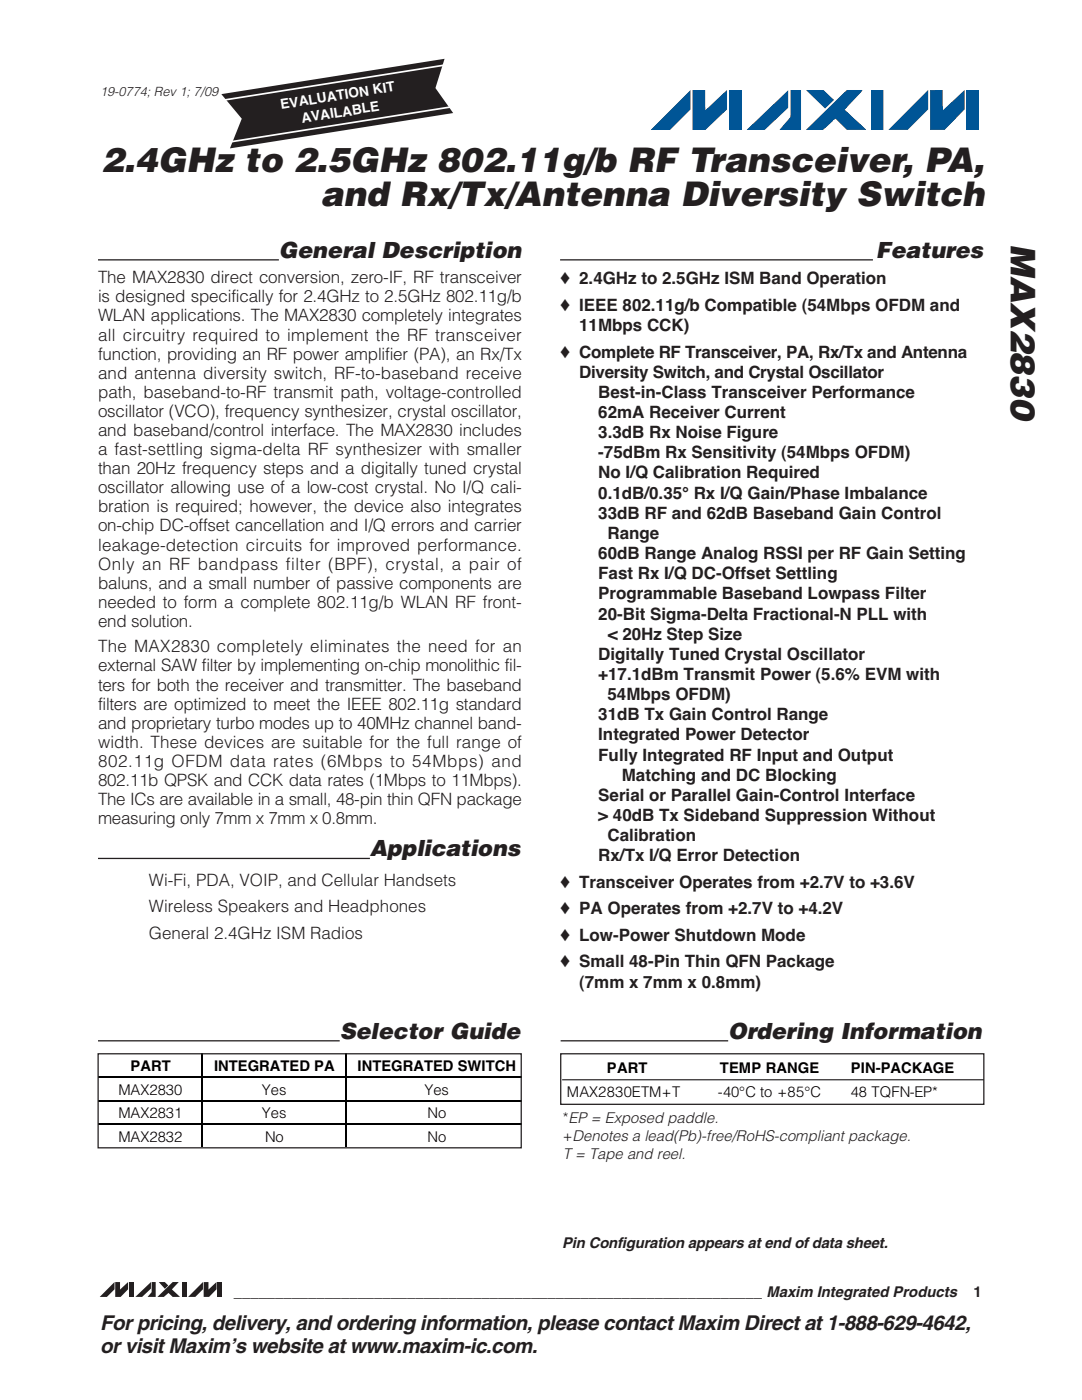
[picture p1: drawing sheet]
<svg xmlns="http://www.w3.org/2000/svg" width="216mm" height="279mm" viewBox="0 0 216 279" stroke-linecap="round" stroke-linejoin="round" font-family="sans-serif">
<defs><g id="words">
<g font-size="6.9" fill="#231f20">
<text x="20.2" y="34.3">2.4GHz to 2.5GHz 802.11g/b RF Transceiver, PA,</text>
<text x="64" y="41">and Rx/Tx/Antenna Diversity Switch</text>
<text x="201.7" y="48.7" transform="rotate(90 201.7 48.7)">MAX2830</text>
</g>
<g font-size="4.5" fill="#231f20">
<text x="55.7" y="51.5">General Description</text>
<text x="174.8" y="51.5">Features</text>
<text x="73.8" y="170.9">Applications</text>
<text x="67.8" y="207.3">Selector Guide</text>
<text x="145.3" y="207.3">Ordering Information</text>
</g>
<g font-size="4.2" fill="#231f20">
<text x="20" y="265.4">For pricing, delivery, and ordering information, please contact Maxim Direct at 1-888-629-4642,</text>
<text x="20" y="270">or visit Maxim’s website at www.maxim-ic.com.</text>
</g>
<g font-size="3.4" fill="#231f20">
<text x="19.6" y="56.5">The MAX2830 direct conversion, zero-IF, RF transceiver</text>
<text x="111.8" y="56.8">♦ 2.4GHz to 2.5GHz ISM Band Operation</text>
<text x="19.6" y="60.4">is designed specifically for 2.4GHz to 2.5GHz 802.11g/b</text>
<text x="19.6" y="64.2">WLAN applications. The MAX2830 completely integrates</text>
<text x="111.8" y="62">♦ IEEE 802.11g/b Compatible (54Mbps OFDM and</text>
<text x="19.6" y="68">all circuitry required to implement the RF transceiver</text>
<text x="19.6" y="71.8">function, providing an RF power amplifier (PA), an Rx/Tx</text>
<text x="111.8" y="71.4">♦ Complete RF Transceiver, PA, Rx/Tx and Antenna</text>
<text x="115.6" y="66.1">11Mbps CCK)</text>
<text x="19.6" y="75.6">and antenna diversity switch, RF-to-baseband receive</text>
<text x="115.6" y="75.4">Diversity Switch, and Crystal Oscillator</text>
<text x="19.6" y="79.4">path, baseband-to-RF transmit path, voltage-controlled</text>
<text x="19.6" y="83.2">oscillator (VCO), frequency synthesizer, crystal oscillator,</text>
<text x="119.4" y="79.4">Best-in-Class Transceiver Performance</text>
<text x="119.4" y="83.4">62mA Receiver Current</text>
<text x="19.6" y="87">and baseband/control interface. The MAX2830 includes</text>
<text x="119.4" y="87.4">3.3dB Rx Noise Figure</text>
<text x="19.6" y="90.8">a fast-settling sigma-delta RF synthesizer with smaller</text>
<text x="19.6" y="94.6">than 20Hz frequency steps and a digitally tuned crystal</text>
<text x="119.4" y="91.5">-75dBm Rx Sensitivity (54Mbps OFDM)</text>
<text x="119.4" y="95.5">No I/Q Calibration Required</text>
<text x="19.6" y="98.5">oscillator allowing use of a low-cost crystal. No I/Q cali-</text>
<text x="119.4" y="99.5">0.1dB/0.35° Rx I/Q Gain/Phase Imbalance</text>
<text x="19.6" y="102.3">bration is required; however, the device also integrates</text>
<text x="19.6" y="106.1">on-chip DC-offset cancellation and I/Q errors and carrier</text>
<text x="119.4" y="103.5">33dB RF and 62dB Baseband Gain Control</text>
<text x="121.2" y="107.6">Range</text>
<text x="19.6" y="109.9">leakage-detection circuits for improved performance.</text>
<text x="19.6" y="113.7">Only an RF bandpass filter (BPF), crystal, a pair of</text>
<text x="119.4" y="111.6">60dB Range Analog RSSI per RF Gain Setting</text>
<text x="19.6" y="117.5">baluns, and a small number of passive components are</text>
<text x="119.4" y="115.6">Fast Rx I/Q DC-Offset Settling</text>
<text x="119.4" y="119.6">Programmable Baseband Lowpass Filter</text>
<text x="19.6" y="121.3">needed to form a complete 802.11g/b WLAN RF front-</text>
<text x="19.6" y="125.1">end solution.</text>
<text x="119.4" y="123.6">20-Bit Sigma-Delta Fractional-N PLL with</text>
<text x="19.6" y="130.2">The MAX2830 completely eliminates the need for an</text>
<text x="119.4" y="131.7">Digitally Tuned Crystal Oscillator</text>
<text x="121.3" y="127.7">&lt; 20Hz Step Size</text>
<text x="19.6" y="134">external SAW filter by implementing on-chip monolithic fil-</text>
<text x="19.6" y="137.8">ters for both the receiver and transmitter. The baseband</text>
<text x="119.4" y="135.7">+17.1dBm Transmit Power (5.6% EVM with</text>
<text x="19.6" y="141.6">filters are optimized to meet the IEEE 802.11g standard</text>
<text x="119.4" y="143.7">31dB Tx Gain Control Range</text>
<text x="121.2" y="139.7">54Mbps OFDM)</text>
<text x="19.6" y="145.4">and proprietary turbo modes up to 40MHz channel band-</text>
<text x="19.6" y="149.3">width. These devices are suitable for the full range of</text>
<text x="119.4" y="147.8">Integrated Power Detector</text>
<text x="19.6" y="153.1">802.11g OFDM data rates (6Mbps to 54Mbps) and</text>
<text x="119.4" y="151.8">Fully Integrated RF Input and Output</text>
<text x="124.1" y="155.8">Matching and DC Blocking</text>
<text x="19.6" y="156.9">802.11b QPSK and CCK data rates (1Mbps to 11Mbps).</text>
<text x="19.6" y="160.7">The ICs are available in a small, 48-pin thin QFN package</text>
<text x="119.4" y="159.8">Serial or Parallel Gain-Control Interface</text>
<text x="19.6" y="164.5">measuring only 7mm x 7mm x 0.8mm.</text>
<text x="119.4" y="163.9">&gt; 40dB Tx Sideband Suppression Without</text>
<text x="121.2" y="167.9">Calibration</text>
<text x="119.4" y="171.9">Rx/Tx I/Q Error Detection</text>
<text x="29.7" y="176.8">Wi-Fi, PDA, VOIP, and Cellular Handsets</text>
<text x="111.8" y="177.2">♦ Transceiver Operates from +2.7V to +3.6V</text>
<text x="29.7" y="182.1">Wireless Speakers and Headphones</text>
<text x="111.8" y="182.5">♦ PA Operates from +2.7V to +4.2V</text>
<text x="29.7" y="187.4">General 2.4GHz ISM Radios</text>
<text x="111.8" y="187.8">♦ Low-Power Shutdown Mode</text>
<text x="111.8" y="193.1">♦ Small 48-Pin Thin QFN Package</text>
<text x="115.6" y="197.1">(7mm x 7mm x 0.8mm)</text>
</g>
<g font-size="3" fill="#231f20">
<text x="112.3" y="224.2">*EP = Exposed paddle.</text>
<text x="112.3" y="227.8">+Denotes a lead(Pb)-free/RoHS-compliant package.</text>
<text x="112.3" y="231.3">T = Tape and reel.</text>
<text x="112.2" y="249.1">Pin Configuration appears at end of data sheet.</text>
<text x="46.7" y="258.8">________________________________________________________________ Maxim Integrated Products</text>
<text x="194.3" y="258.8">1</text>
</g>
<g font-size="2.9">
<text x="26.1" y="213.7">PART</text>
<text x="42.7" y="213.7">INTEGRATED PA</text>
<text x="71.4" y="213.7">INTEGRATED SWITCH</text>
<text x="121.1" y="214.1">PART</text>
<text x="143.7" y="214.1">TEMP RANGE</text>
<text x="169.8" y="214.1">PIN-PACKAGE</text>
<text x="23.6" y="218.5">MAX2830</text>
<text x="52.3" y="218.5">Yes</text>
<text x="84.7" y="218.5">Yes</text>
<text x="113.1" y="219">MAX2830ETM+T</text>
<text x="143.3" y="219">-40°C to +85°C</text>
<text x="169.8" y="219">48 TQFN-EP*</text>
<text x="23.6" y="223.1">MAX2831</text>
<text x="23.6" y="227.9">MAX2832</text>
<text x="52.3" y="223.1">Yes</text>
<text x="52.9" y="227.9">No</text>
<text x="85.3" y="223.1">No</text>
<text x="85.3" y="227.9">No</text>
</g>
<g font-size="2.8" fill="#fff">
<text x="56.1" y="21.8" transform="rotate(-9 56.1 21.8)">EVALUATION KIT</text>
<text x="60.3" y="24.5" transform="rotate(-9 60.3 24.5)">AVAILABLE</text>
</g>
<text font-size="2.6" fill="#231f20" x="20" y="19.2">19-0774; Rev 1; 7/09</text>
</g></defs>
<path d="M19.6 51.9h36M111.8 51.9h62.4M19.6 171.3h54.2" fill="none" stroke="#231f20" stroke-width=".26"/>
<g fill="#005596">
<path d="M149 25.9l8.3-7.9v3.5l-4.7 4.4z"/>
<path d="M157.7 18h2.2v7.9h-4.4l2.2-2.5z"/>
<path d="M160.8 18h3.5l2.1 1.9-1.8 1.8z"/>
<path d="M160.8 25.9l8.2-7.9h3.2l-3.6 3.9 4.3 4h-3.9l-2.3-2.2-2.5 2.2z"/>
<path d="M137.8 18v3.8l-4.1 4.1h-3.9z"/>
<path d="M138.2 18h2.5v4l4.4-4v3.8l-4.4 4.1h-2.5z"/>
<path d="M145.5 18h2.6v7.9h-2.6z"/>
<path d="M173.8 18h2.6v7.9h-2.6z"/>
<path d="M185.2 17.9v3.9l-4.1 4.1h-3.8z"/>
<path d="M185.6 18h2.6v4l4.3-4.1v3.9l-4 4.1h-2.9z"/>
<path d="M192.9 18h2.5v7.9h-2.5z"/>
</g>
<path d="M19.9 254h25.9v5.1h-25.9z" fill="#fff"/>
<g fill="#231f20">
<path d="M27 258.8l3.1-2.9v1.3l-1.7 1.6z"/>
<path d="M30.3 255.9h.8v2.9h-1.7l.9-.9z"/>
<path d="M31.7 255.9h1.2l.7 .6-.7 .7z"/>
<path d="M31.4 258.8l3.1-2.9h1.2l-1.4 1.4 1.6 1.5h-1.4l-.9-.8-.9 .8z"/>
<path d="M22.9 255.9v1.4l-1.6 1.5h-1.4z"/>
<path d="M23 255.9h1v1.5l1.6-1.5v1.4l-1.5 1.5h-1.1z"/>
<path d="M25.7 255.9h1v2.9h-1z"/>
<path d="M36.3 255.9h.9v2.9h-.9z"/>
<path d="M40.5 255.9v1.4l-1.5 1.5h-1.5z"/>
<path d="M40.6 255.9h1v1.5l1.6-1.5v1.4l-1.5 1.5h-1.1z"/>
<path d="M43.3 255.9h1v2.9h-1z"/>
</g>
<path d="M111.9 207.7h33.4" fill="none" stroke="#231f20" stroke-width=".26"/>
<path d="M44.2 18.8l44.5-7.1-1.8 5.9 3.5 5-44.5 7 2.3-5.9z" fill-rule="evenodd" fill="#231f20"/>
<path d="M88.8 13l-44.1 7M90.4 21.3l-44.9 7.1" fill="none" stroke="#fff" stroke-width=".34"/>
<path d="M111.9 210.3h84.4v10.1h-84.4z" fill="#fff"/>
<path d="M112.2 215.5h84.2" fill="none" stroke="#000" stroke-width=".2"/>
<path d="M111.9 210.3h84.4v10.1h-84.4z" fill="none" stroke="#231f20" stroke-width=".25"/>
<path d="M19.6 207.7h48.2" fill="none" stroke="#231f20" stroke-width=".26"/>
<path d="M19.6 210.3h84.4v18.8h-84.4z" fill="#fff"/>
<path d="M19.6 215h84.5M19.6 219.7h84.5M40.4 210.3v4.5M40.4 215.1v4.5M40.4 219.8v4.5M69.1 210.3v4.5M69.1 215.1v4.5M69.1 219.8v4.5M19.6 224.4h84.5M40.4 224.5v4.4M69.1 224.5v4.4" fill="none" stroke="#000" stroke-width=".2"/>
<path d="M40.3 229l.2 .1zM69 229l.2 .1z" fill="#000"/>
<path d="M19.6 210.3h84.4v18.8h-84.4z" fill="none" stroke="#231f20" stroke-width=".25"/>
<use href="#words"/>
</svg>
